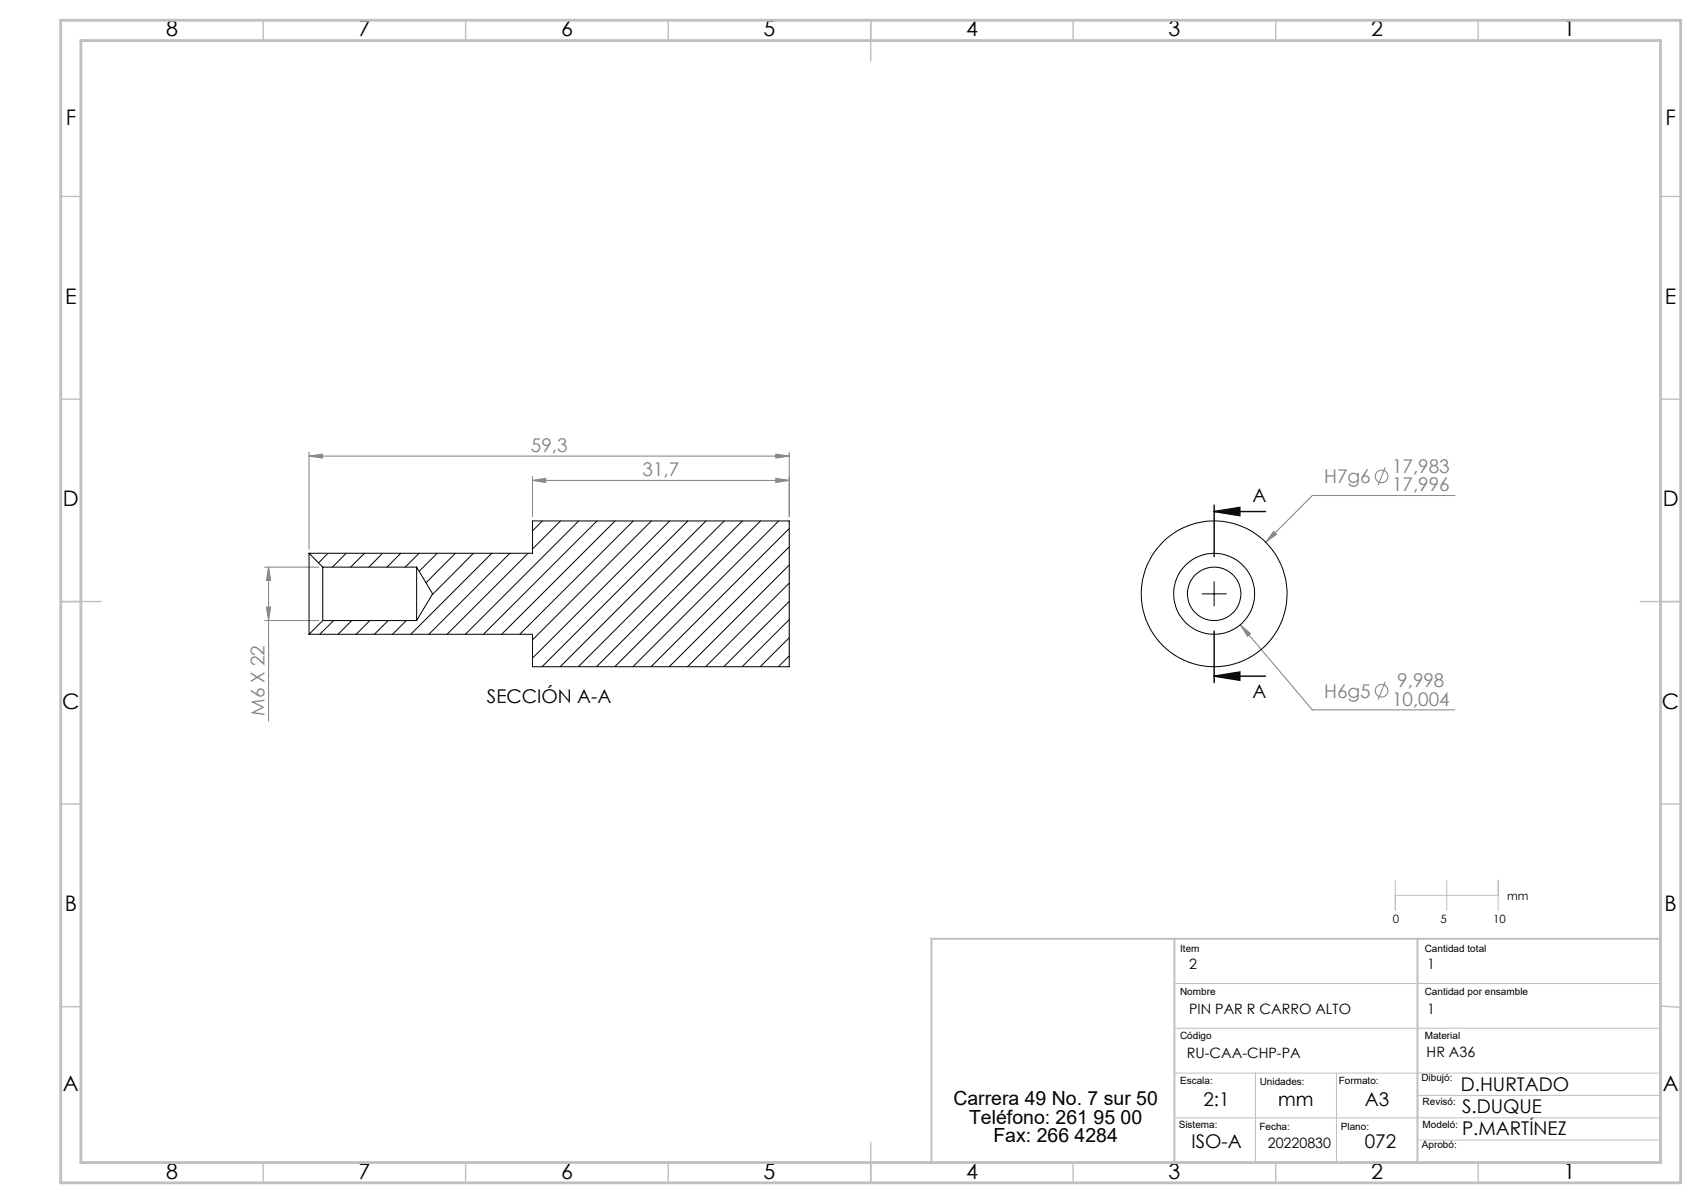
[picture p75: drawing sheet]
<svg xmlns="http://www.w3.org/2000/svg" width="420mm" height="297mm" viewBox="0 0 420 297" stroke-linecap="round" stroke-linejoin="round" font-family="sans-serif">
<defs><g id="words">
<g font-size="5.3">
<text x="41" y="9">8</text>
<text x="88.5" y="9">7</text>
<text x="138.5" y="9">6</text>
<text x="188.5" y="9">5</text>
<text x="238.5" y="9">4</text>
<text x="288.5" y="9">3</text>
<text x="338.5" y="9">2</text>
<text x="386" y="9">1</text>
<text x="16.2" y="30.8">F</text>
<text x="411.2" y="30.8">F</text>
<text x="16.1" y="75">E</text>
<text x="411.1" y="75">E</text>
<text x="15.5" y="125">D</text>
<text x="410.5" y="125">D</text>
<text x="15.4" y="175">C</text>
<text x="410.4" y="175">C</text>
<text x="16" y="225">B</text>
<text x="411" y="225">B</text>
<text x="15.5" y="269.3">A</text>
<text x="410.5" y="269.3">A</text>
<text x="41" y="291">8</text>
<text x="88.5" y="291">7</text>
<text x="138.5" y="291">6</text>
<text x="188.5" y="291">5</text>
<text x="238.5" y="291">4</text>
<text x="288.5" y="291">3</text>
<text x="338.5" y="291">2</text>
<text x="386" y="291">1</text>
</g>
<g font-size="4.8">
<text x="235.4" y="272.9">Carrera 49 No. 7 sur 50</text>
<text x="239.3" y="277.4">Teléfono: 261 95 00</text>
<text x="245.3" y="281.9">Fax: 266 4284</text>
</g>
<g font-size="4.7" fill="#808080">
<text x="131.1" y="111.6">59,3</text>
<text x="158.7" y="117.6">31,7</text>
<text x="326.9" y="119.3">H7g6</text>
<text x="343.7" y="116.8">17,983</text>
<text x="343.7" y="121.3">17,996</text>
<text x="326.9" y="172.2">H6g5</text>
<text x="345" y="169.7">9,998</text>
<text x="65.3" y="176.7" transform="rotate(-90 65.3 176.7)">M6 X 22</text>
<text x="343.7" y="174.2">10,004</text>
</g>
<g font-size="4.7">
<text x="309.3" y="124">A</text>
<text x="120.2" y="173.4">SECCIÓN A-A</text>
<text x="309.3" y="172.3">A</text>
<text x="360.7" y="269.2">D.HURTADO</text>
<text x="297.2" y="272.9">2:1</text>
<text x="315.6" y="272.9">mm</text>
<text x="337" y="272.9">A3</text>
<text x="361" y="274.8">S.DUQUE</text>
<text x="361" y="280.2">P.MARTÍNEZ</text>
<text x="294.2" y="283.5">ISO-A</text>
<text x="337" y="283.5">072</text>
</g>
<g font-size="3.5">
<text x="293.6" y="239.2">2</text>
<text x="352.4" y="239.2">1</text>
<text x="293.6" y="250.2">PIN PAR R CARRO ALTO</text>
<text x="352.4" y="250.2">1</text>
<text x="293.1" y="261.2">RU-CAA-CHP-PA</text>
<text x="352.2" y="261.1">HR A36</text>
<text x="313" y="283.5">20220830</text>
</g>
<g font-size="2.8">
<text x="343.9" y="227.8">0</text>
<text x="355.7" y="227.8">5</text>
<text x="368.7" y="227.8">10</text>
<text x="372.2" y="222.3">mm</text>
</g>
<g font-size="2.5">
<text x="291.4" y="235.1">Item</text>
<text x="351.8" y="235.1">Cantidad total</text>
<text x="291.4" y="245.5">Nombre</text>
<text x="351.8" y="245.5">Cantidad por ensamble</text>
<text x="291.4" y="256.5">Código</text>
<text x="351.8" y="256.5">Material</text>
<text x="291.4" y="267.7">Escala:</text>
<text x="311" y="267.8">Unidades:</text>
<text x="330.6" y="267.7">Formato:</text>
<text x="351" y="267">Dibujó:</text>
<text x="351.3" y="272.9">Revisó:</text>
<text x="291" y="278.4">Sistema:</text>
<text x="311" y="279">Fecha:</text>
<text x="331.1" y="279">Plano:</text>
<text x="351.3" y="278.4">Modeló:</text>
<text x="351.1" y="283.5">Aprobó:</text>
</g>
</g></defs>
<g fill="none" stroke="#808080" stroke-width=".25">
<path d="M76.3 112.6l3.3-.5v1zM76.3 111.6v24M76.3 112.6h118.6M131.5 118.6l3.3-.5v1zM131.5 117.6v10M131.5 118.6h63.4M191.6 112.1l3.3 .5-3.3 .5zM191.6 118.1l3.3 .5-3.3 .5zM194.9 111.6v16M342 115.4l-1.7 4.4M314.5 131.2l.7 .7-2.7 2zM359.2 122.3h-35.2l-11.5 11.6"/>
<path d="M65.3 153.2h13.4M65.3 140h13.4M65.8 149.9h1l-.5 3.3zM66.3 140l.5 3.3h-1zM66.3 140v38M306.2 154.2l2.6 2.2-.8 .7zM306.2 154.2l17.8 21.1h35.2M342 168.3l-1.7 4.5"/>
<circle cx="341.1" cy="117.6" r="1.55"/>
<circle cx="341.1" cy="170.5" r="1.55"/>
</g>
<path d="M299.8 126.3l6.3-1v2zM299.8 126.3h12.7M299.8 124.7v12.7M299.8 155.8v12.7M299.8 166.9l6.3-1v2.1zM299.8 166.9h12.7" fill="none" stroke="#000" stroke-width=".35"/>
<path d="M296.8 146.6h6M299.8 143.6v6" fill="none" stroke="#000" stroke-width=".25"/>
<path d="M344.5 217.3v7.5M357.2 217.3v7.5M369.9 217.3v7.5M344.5 221h25.4M290 242.8h120M290 253.9h120M290 264.9h120M290 276h120M310 264.9v22.1M330 264.9v22.1M350 270.4h60M350 281.5h60" fill="none" stroke="#c0c0c0" stroke-width=".25"/>
<g fill="none" stroke="#c0c0c0" stroke-width=".35">
<path d="M65 5v5M115 5v5M165 5v5M215 5v10M265 5v5M315 5v5M365 5v5M15 48.5h5M410 48.5h5M15 98.5h5M410 98.5h5M15 148.5h10"/>
<path d="M405 148.5h10M15 198.5h5M410 198.5h5M15 248.5h5M410 248.4l5 .3M65 287v5M115 287v5M165 287v5M215 282v10M265 287v5M315 287v5M365 287v5"/>
</g>
<path d="M290 231.8v55.2M350 231.8v55.2M410 231.8h-180v55.2" fill="none" stroke="#c0c0c0" stroke-width=".5"/>
<path d="M15 5h400v287h-400zM20 10h390v277h-390z" fill="none" stroke="#c0c0c0" stroke-width=".7"/>
<path d="M299.8 126.3l6.3-1v2zM299.8 166.9l6.3-1v2.1z" fill="#000"/>
<g fill="#808080">
<path d="M191.6 112.1l3.3 .5-3.3 .5zM76.3 112.6l3.3-.5v1z"/>
<path d="M314.5 131.2l-2 2.7 2.7-2zM306.2 154.2l1.8 2.9 .8-.7z"/>
<path d="M191.6 118.1l3.3 .5-3.3 .5zM131.5 118.6l3.3-.5v1z"/>
<path d="M65.8 149.9h1l-.5 3.3zM66.3 140l.5 3.3h-1z"/>
</g>
<g fill="none" stroke="#000" stroke-width=".25">
<path d="M76.3 136.6v20M76.3 136.6h55.2v-8h63.4v36h-63.4v-8h-55.2M76.3 136.6l3.4 3.4M76.5 136.6l-.1 .1M81 136.6l-2.3 2.4M85.5 136.6l-3.4 3.4M90 136.6l-3.4 3.4M94.5 136.6l-3.4 3.4M99 136.6l-3.4 3.4M103.5 136.6l-3.5 3.4M107.9 136.6l-4.4 4.4M112.4 136.6l-7.2 7.3"/>
<path d="M116.9 136.6l-10.2 10.3M121.4 136.6l-20 20M125.9 136.6l-20 20M130.4 136.6l-20 20M133.9 128.6l-2.4 2.5M138.4 128.6l-6.9 6.9M142.9 128.6l-28 28M147.4 128.6l-28 28M151.9 128.6l-28 28M156.4 128.6l-28.1 28M160.8 128.6l-29.3 29.4M165.3 128.6l-33.8 33.9"/>
<path d="M169.8 128.6l-36 36M174.3 128.6l-36 36M178.8 128.6l-36 36M183.3 128.6l-36 36M187.8 128.6l-36 36M192.3 128.6l-36 36M194.9 130.5l-34.1 34.1M194.9 135l-29.7 29.6M194.9 139.5l-25.1 25.1M79.7 140v13.2M79.7 153.2l-3.4 3.4M79.7 153.2h23.2"/>
<path d="M79.7 140h23.2M82.4 153.2l-3.4 3.4M86.9 153.2l-3.4 3.4M91.3 153.2l-3.4 3.4M95.8 153.2l-3.4 3.4M100.3 153.2l-3.4 3.4M102.9 140v13.2M102.9 140l3.9 6.6-3.9 6.6M194.9 144l-20.7 20.6M194.9 148.5l-16.2 16.1M194.9 153l-11.7 11.6M194.9 157.4l-7.2 7.2"/>
<path d="M194.9 161.9l-2.7 2.7"/>
<circle cx="299.8" cy="146.6" r="10"/>
<circle cx="299.8" cy="146.6" r="18"/>
<circle cx="299.8" cy="146.6" r="6.6"/>
</g>
<use href="#words"/>
</svg>
